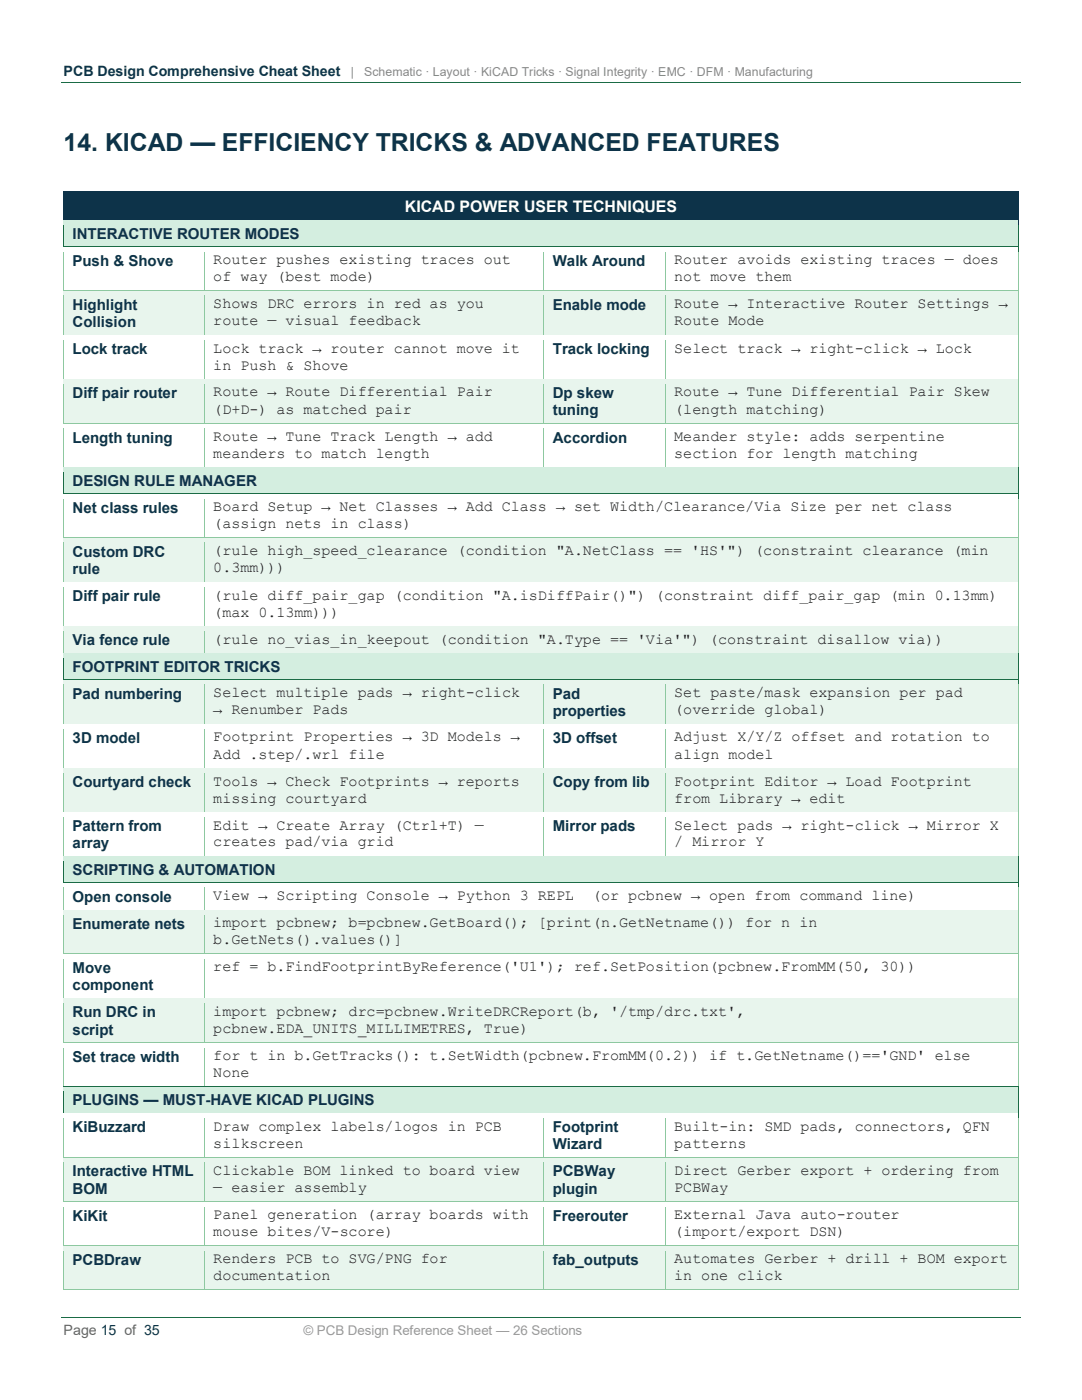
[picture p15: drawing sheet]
<svg xmlns="http://www.w3.org/2000/svg" width="216mm" height="279mm" viewBox="0 0 216 279" stroke-linecap="round" stroke-linejoin="round" font-family="sans-serif">
<defs><g id="words">
<text font-size="5" fill="#0d3349" x="12.7" y="30.2">14. KICAD — EFFICIENCY TRICKS &amp; ADVANCED FEATURES</text>
<text font-size="3.2" fill="#fff" x="80.8" y="42.2">KICAD POWER USER TECHNIQUES</text>
<g font-size="3" fill="#0d3349">
<text x="14.5" y="47.7">INTERACTIVE ROUTER MODES</text>
<text x="14.5" y="53">Push &amp; Shove</text>
<text x="110.3" y="53">Walk Around</text>
<text x="14.5" y="61.8">Highlight</text>
<text x="14.5" y="65.2">Collision</text>
<text x="110.3" y="61.8">Enable mode</text>
<text x="14.5" y="70.7">Lock track</text>
<text x="110.3" y="70.7">Track locking</text>
<text x="14.5" y="79.4">Diff pair router</text>
<text x="110.3" y="79.4">Dp skew</text>
<text x="110.3" y="82.9">tuning</text>
<text x="14.5" y="88.3">Length tuning</text>
<text x="110.3" y="88.3">Accordion</text>
<text x="14.5" y="97">DESIGN RULE MANAGER</text>
<text x="14.5" y="102.3">Net class rules</text>
<text x="14.5" y="111.1">Custom DRC</text>
<text x="14.5" y="114.6">rule</text>
<text x="14.5" y="120">Diff pair rule</text>
<text x="14.5" y="128.8">Via fence rule</text>
<text x="14.5" y="134.1">FOOTPRINT EDITOR TRICKS</text>
<text x="14.5" y="139.4">Pad numbering</text>
<text x="110.3" y="139.4">Pad</text>
<text x="110.3" y="142.9">properties</text>
<text x="14.5" y="148.3">3D model</text>
<text x="110.3" y="148.3">3D offset</text>
<text x="14.5" y="157.1">Courtyard check</text>
<text x="110.3" y="157.1">Copy from lib</text>
<text x="14.5" y="165.8">Pattern from</text>
<text x="110.3" y="165.8">Mirror pads</text>
<text x="14.5" y="169.3">array</text>
<text x="14.5" y="174.6">SCRIPTING &amp; AUTOMATION</text>
<text x="14.5" y="179.9">Open console</text>
<text x="14.5" y="185.4">Enumerate nets</text>
<text x="14.5" y="194.2">Move</text>
<text x="14.5" y="197.6">component</text>
<text x="14.5" y="203">Run DRC in</text>
<text x="14.5" y="206.5">script</text>
<text x="14.5" y="211.9">Set trace width</text>
<text x="14.5" y="220.6">PLUGINS — MUST-HAVE KICAD PLUGINS</text>
<text x="14.5" y="225.9">KiBuzzard</text>
<text x="110.3" y="225.9">Footprint</text>
<text x="110.3" y="229.4">Wizard</text>
<text x="14.5" y="234.8">Interactive HTML</text>
<text x="14.5" y="238.2">BOM</text>
<text x="110.3" y="234.8">PCBWay</text>
<text x="110.3" y="238.2">plugin</text>
<text x="14.5" y="243.7">KiKit</text>
<text x="110.3" y="243.7">Freerouter</text>
<text x="14.5" y="252.4">PCBDraw</text>
<text x="110.3" y="252.4">fab_outputs</text>
</g>
<g font-size="3" fill="#1a1a1a">
<text x="42.6" y="52.7">Router pushes existing traces out</text>
<text x="134.5" y="52.7">Router avoids existing traces — does</text>
<text x="42.6" y="56.1">of way (best mode)</text>
<text x="134.5" y="56.1">not move them</text>
<text x="42.6" y="61.5">Shows DRC errors in red as you</text>
<text x="42.6" y="64.9">route — visual feedback</text>
<text x="134.5" y="61.5">Route → Interactive Router Settings →</text>
<text x="134.5" y="64.9">Route Mode</text>
<text x="42.6" y="70.4">Lock track → router cannot move it</text>
<text x="134.5" y="70.4">Select track → right-click → Lock</text>
<text x="42.6" y="73.8">in Push &amp; Shove</text>
<text x="42.6" y="79.1">Route → Route Differential Pair</text>
<text x="42.6" y="82.6">(D+D-) as matched pair</text>
<text x="134.5" y="79.1">Route → Tune Differential Pair Skew</text>
<text x="134.5" y="82.6">(length matching)</text>
<text x="42.6" y="88">Route → Tune Track Length → add</text>
<text x="134.5" y="88">Meander style: adds serpentine</text>
<text x="42.6" y="91.4">meanders to match length</text>
<text x="134.5" y="91.4">section for length matching</text>
<text x="42.6" y="102">Board Setup → Net Classes → Add Class → set Width/Clearance/Via Size per net class</text>
<text x="42.6" y="105.4">(assign nets in class)</text>
<text x="42.6" y="110.8">(rule high_speed_clearance (condition &quot;A.NetClass == 'HS'&quot;) (constraint clearance (min</text>
<text x="42.6" y="114.2">0.3mm)))</text>
<text x="42.6" y="119.7">(rule diff_pair_gap (condition &quot;A.isDiffPair()&quot;) (constraint diff_pair_gap (min 0.13mm)</text>
<text x="42.6" y="123.1">(max 0.13mm)))</text>
<text x="42.6" y="128.5">(rule no_vias_in_keepout (condition &quot;A.Type == 'Via'&quot;) (constraint disallow via))</text>
<text x="42.6" y="139.1">Select multiple pads → right-click</text>
<text x="42.6" y="142.5">→ Renumber Pads</text>
<text x="134.5" y="139.1">Set paste/mask expansion per pad</text>
<text x="134.5" y="142.5">(override global)</text>
<text x="42.6" y="148">Footprint Properties → 3D Models →</text>
<text x="134.5" y="148">Adjust X/Y/Z offset and rotation to</text>
<text x="42.6" y="151.4">Add .step/.wrl file</text>
<text x="134.5" y="151.4">align model</text>
<text x="42.6" y="156.8">Tools → Check Footprints → reports</text>
<text x="42.6" y="160.2">missing courtyard</text>
<text x="134.5" y="156.8">Footprint Editor → Load Footprint</text>
<text x="134.5" y="160.2">from Library → edit</text>
<text x="42.6" y="165.5">Edit → Create Array (Ctrl+T) —</text>
<text x="134.5" y="165.5">Select pads → right-click → Mirror X</text>
<text x="42.6" y="168.9">creates pad/via grid</text>
<text x="134.5" y="168.9">/ Mirror Y</text>
<text x="42.6" y="179.6">View → Scripting Console → Python 3 REPL</text>
<text x="118.1" y="179.6">(or pcbnew → open from command line)</text>
<text x="42.6" y="185.1">import pcbnew; b=pcbnew.GetBoard(); [print(n.GetNetname()) for n in</text>
<text x="42.6" y="188.5">b.GetNets().values()]</text>
<text x="42.6" y="193.9">ref = b.FindFootprintByReference('U1'); ref.SetPosition(pcbnew.FromMM(50, 30))</text>
<text x="42.6" y="202.7">import pcbnew; drc=pcbnew.WriteDRCReport(b, '/tmp/drc.txt',</text>
<text x="42.6" y="206.1">pcbnew.EDA_UNITS_MILLIMETRES, True)</text>
<text x="42.6" y="211.6">for t in b.GetTracks(): t.SetWidth(pcbnew.FromMM(0.2)) if t.GetNetname()=='GND' else</text>
<text x="42.6" y="215">None</text>
<text x="42.6" y="225.6">Draw complex labels/logos in PCB</text>
<text x="134.5" y="225.6">Built-in: SMD pads, connectors, QFN</text>
<text x="42.6" y="229">silkscreen</text>
<text x="134.5" y="229">patterns</text>
<text x="42.6" y="234.5">Clickable BOM linked to board view</text>
<text x="42.6" y="237.9">— easier assembly</text>
<text x="134.5" y="234.5">Direct Gerber export + ordering from</text>
<text x="134.5" y="237.9">PCBWay</text>
<text x="42.6" y="243.4">Panel generation (array boards with</text>
<text x="134.5" y="243.4">External Java auto-router</text>
<text x="42.6" y="246.8">mouse bites/V-score)</text>
<text x="134.5" y="246.8">(import/export DSN)</text>
<text x="42.6" y="252.1">Renders PCB to SVG/PNG for</text>
<text x="42.6" y="255.5">documentation</text>
<text x="134.5" y="252.1">Automates Gerber + drill + BOM export</text>
<text x="134.5" y="255.5">in one click</text>
</g>
<text font-size="2.8" fill="#0d3349" x="12.7" y="15.2">PCB Design Comprehensive Cheat Sheet</text>
<text font-size="2.8" fill="#666" x="12.7" y="266.4">Page 15 of 35</text>
<text font-size="2.7" fill="#999" x="60.6" y="266.4">© PCB Design Reference Sheet — 26 Sections</text>
<g font-size="2.5" fill="#888">
<text x="70" y="15.2">|</text>
<text x="72.7" y="15.2">Schematic · Layout · KiCAD Tricks · Signal Integrity · EMC · DFM · Manufacturing</text>
</g>
</g></defs>
<path d="M12.2 16.5h191.5M12.2 262.9h191.5" fill="none" stroke="#1a6b45" stroke-width=".2"/>
<g fill="#0d3349">
<path d="M12.7 38.2h190.5v5.8h-190.5z" fill-rule="evenodd"/>
<path d="M14.5 39.3h187v3.6h-187z" fill-rule="evenodd"/>
<path d="M12.7 38.2v1.1z" fill-rule="evenodd"/>
</g>
<path d="M12.7 38.2h190.5" fill="none" stroke="#0d3349" stroke-width=".2"/>
<g fill="#0d3349">
<path d="M12.7 38.2h190.5v1.1h-190.5z" fill-rule="evenodd"/>
<path d="M203.2 38.2v1.1z" fill-rule="evenodd"/>
<path d="M12.7 42.9h190.5v1.1h-190.5z" fill-rule="evenodd"/>
</g>
<path d="M12.7 39.3v4.7M203.2 39.3v4.7" fill="none" stroke="#0d3349" stroke-width=".2"/>
<g fill="#d4eee0">
<path d="M12.7 44h190.5v5.2h-190.5z" fill-rule="evenodd"/>
<path d="M14.5 44.9h187v3.5h-187z" fill-rule="evenodd"/>
</g>
<path d="M12.7 44v.9z" fill-rule="evenodd" fill="#0d3349"/>
<path d="M12.7 44h190.5" fill="none" stroke="#0d3349" stroke-width=".2"/>
<path d="M12.7 44h190.5v.9h-190.5z" fill-rule="evenodd" fill="#d4eee0"/>
<path d="M203.2 44v.9z" fill-rule="evenodd" fill="#0d3349"/>
<path d="M12.7 48.4h190.5v.8h-190.5z" fill-rule="evenodd" fill="#d4eee0"/>
<path d="M12.7 44.9v4.3M203.2 44.9v4.3" fill="none" stroke="#1a6b45" stroke-width=".2"/>
<g fill="#fff">
<path d="M12.7 49.2h28.1v8.8h-28.1z" fill-rule="evenodd"/>
<path d="M14.5 50.2h24.5v3.5h-24.5z" fill-rule="evenodd"/>
<path d="M40.8 49.2h67.7v8.8h-67.7z" fill-rule="evenodd"/>
<path d="M42.6 50.2h64.2v3.4h-64.2z" fill-rule="evenodd"/>
<path d="M42.6 53.6h64.2v3.4h-64.2z" fill-rule="evenodd"/>
<path d="M108.6 49.2h24.1v8.8h-24.1z" fill-rule="evenodd"/>
<path d="M110.3 50.2h20.7v3.5h-20.7z" fill-rule="evenodd"/>
<path d="M132.7 49.2h70.5v8.8h-70.5z" fill-rule="evenodd"/>
<path d="M134.5 50.2h67v3.4h-67z" fill-rule="evenodd"/>
<path d="M134.5 53.6h67v3.4h-67z" fill-rule="evenodd"/>
</g>
<path d="M12.7 49.2v1.1z" fill-rule="evenodd" fill="#1a6b45"/>
<path d="M12.7 49.3h28" fill="none" stroke="#1a6b45" stroke-width=".2"/>
<path d="M12.7 49.3h28v1h-28z" fill-rule="evenodd" fill="#fff"/>
<path d="M40.7 49.3l.1 1z" fill-rule="evenodd" fill="#8dc8a0"/>
<path d="M40.8 49.3h67.7" fill="none" stroke="#1a6b45" stroke-width=".2"/>
<path d="M40.8 49.3h67.7v1h-67.7z" fill-rule="evenodd" fill="#fff"/>
<path d="M108.5 49.3v1z" fill-rule="evenodd" fill="#8dc8a0"/>
<path d="M108.5 49.3h24.2" fill="none" stroke="#1a6b45" stroke-width=".2"/>
<path d="M108.5 49.3h24.2v1h-24.2z" fill-rule="evenodd" fill="#fff"/>
<path d="M132.7 49.3v1z" fill-rule="evenodd" fill="#8dc8a0"/>
<path d="M132.7 49.3h70.5" fill="none" stroke="#1a6b45" stroke-width=".2"/>
<path d="M132.7 49.3h70.5v1h-70.5z" fill-rule="evenodd" fill="#fff"/>
<path d="M203.2 49.2v1.1z" fill-rule="evenodd" fill="#1a6b45"/>
<path d="M12.7 57h28.1v1h-28.1z" fill-rule="evenodd" fill="#fff"/>
<path d="M12.7 50.3v7.7" fill="none" stroke="#8dc8a0" stroke-width=".2"/>
<path d="M40.8 57h67.7v1h-67.7z" fill-rule="evenodd" fill="#fff"/>
<path d="M40.8 50.3v7.7" fill="none" stroke="#8dc8a0" stroke-width=".2"/>
<path d="M108.5 57h24.2v1h-24.2z" fill-rule="evenodd" fill="#fff"/>
<path d="M108.5 50.3v7.7" fill="none" stroke="#8dc8a0" stroke-width=".2"/>
<path d="M132.7 57h70.5v1h-70.5z" fill-rule="evenodd" fill="#fff"/>
<path d="M132.7 50.3v7.7M203.2 50.3v7.7" fill="none" stroke="#8dc8a0" stroke-width=".2"/>
<g fill="#e8f5ed">
<path d="M12.7 58h28.1v8.9h-28.1z" fill-rule="evenodd"/>
<path d="M14.5 59h24.5v3.4h-24.5z" fill-rule="evenodd"/>
<path d="M14.5 62.4h24.5v3.5h-24.5z" fill-rule="evenodd"/>
<path d="M40.8 58h67.7v8.9h-67.7z" fill-rule="evenodd"/>
<path d="M42.6 59h64.2v3.4h-64.2z" fill-rule="evenodd"/>
<path d="M42.6 62.4h64.2v3.4h-64.2z" fill-rule="evenodd"/>
<path d="M108.6 58h24.1v8.9h-24.1z" fill-rule="evenodd"/>
<path d="M110.3 59h20.7v3.4h-20.7z" fill-rule="evenodd"/>
<path d="M132.7 58h70.5v8.9h-70.5z" fill-rule="evenodd"/>
<path d="M134.5 59h67v3.4h-67z" fill-rule="evenodd"/>
<path d="M134.5 62.4h67v3.4h-67z" fill-rule="evenodd"/>
</g>
<path d="M12.7 58v1z" fill-rule="evenodd" fill="#8dc8a0"/>
<path d="M12.7 58h28" fill="none" stroke="#8dc8a0" stroke-width=".2"/>
<path d="M12.7 58h28v1h-28z" fill-rule="evenodd" fill="#e8f5ed"/>
<path d="M40.7 58l.1 1z" fill-rule="evenodd" fill="#8dc8a0"/>
<path d="M40.8 58h67.7" fill="none" stroke="#8dc8a0" stroke-width=".2"/>
<path d="M40.8 58h67.7v1h-67.7z" fill-rule="evenodd" fill="#e8f5ed"/>
<path d="M108.5 58v1z" fill-rule="evenodd" fill="#8dc8a0"/>
<path d="M108.5 58h24.2" fill="none" stroke="#8dc8a0" stroke-width=".2"/>
<path d="M108.5 58h24.2v1h-24.2z" fill-rule="evenodd" fill="#e8f5ed"/>
<path d="M132.7 58v1z" fill-rule="evenodd" fill="#8dc8a0"/>
<path d="M132.7 58h70.5" fill="none" stroke="#8dc8a0" stroke-width=".2"/>
<path d="M132.7 58h70.5v1h-70.5z" fill-rule="evenodd" fill="#e8f5ed"/>
<path d="M203.2 58v1z" fill-rule="evenodd" fill="#8dc8a0"/>
<path d="M12.7 65.9h28.1v1h-28.1z" fill-rule="evenodd" fill="#e8f5ed"/>
<path d="M12.7 59v7.9" fill="none" stroke="#8dc8a0" stroke-width=".2"/>
<path d="M40.8 65.9h67.7v1h-67.7z" fill-rule="evenodd" fill="#e8f5ed"/>
<path d="M40.8 59v7.9" fill="none" stroke="#8dc8a0" stroke-width=".2"/>
<path d="M108.5 65.9h24.2v1h-24.2z" fill-rule="evenodd" fill="#e8f5ed"/>
<path d="M108.5 59v7.9" fill="none" stroke="#8dc8a0" stroke-width=".2"/>
<path d="M132.7 65.9h70.5v1h-70.5z" fill-rule="evenodd" fill="#e8f5ed"/>
<path d="M132.7 59v7.9M203.2 59v7.9" fill="none" stroke="#8dc8a0" stroke-width=".2"/>
<g fill="#fff">
<path d="M12.7 66.9h28.1v8.8h-28.1z" fill-rule="evenodd"/>
<path d="M14.5 67.9h24.5v3.4h-24.5z" fill-rule="evenodd"/>
<path d="M40.8 66.9h67.7v8.8h-67.7z" fill-rule="evenodd"/>
<path d="M42.6 67.9h64.2v3.4h-64.2z" fill-rule="evenodd"/>
<path d="M42.6 71.3h64.2v3.4h-64.2z" fill-rule="evenodd"/>
<path d="M108.6 66.9h24.1v8.8h-24.1z" fill-rule="evenodd"/>
<path d="M110.3 67.9h20.7v3.4h-20.7z" fill-rule="evenodd"/>
<path d="M132.7 66.9h70.5v8.8h-70.5z" fill-rule="evenodd"/>
<path d="M134.5 67.9h67v3.4h-67z" fill-rule="evenodd"/>
</g>
<path d="M12.7 66.9v1z" fill-rule="evenodd" fill="#8dc8a0"/>
<path d="M12.7 66.9h28" fill="none" stroke="#8dc8a0" stroke-width=".2"/>
<path d="M12.7 66.9h28v1h-28z" fill-rule="evenodd" fill="#fff"/>
<path d="M40.7 66.9l.1 1z" fill-rule="evenodd" fill="#8dc8a0"/>
<path d="M40.8 66.9h67.7" fill="none" stroke="#8dc8a0" stroke-width=".2"/>
<path d="M40.8 66.9h67.7v1h-67.7z" fill-rule="evenodd" fill="#fff"/>
<path d="M108.5 66.9v1z" fill-rule="evenodd" fill="#8dc8a0"/>
<path d="M108.5 66.9h24.2" fill="none" stroke="#8dc8a0" stroke-width=".2"/>
<path d="M108.5 66.9h24.2v1h-24.2z" fill-rule="evenodd" fill="#fff"/>
<path d="M132.7 66.9v1z" fill-rule="evenodd" fill="#8dc8a0"/>
<path d="M132.7 66.9h70.5" fill="none" stroke="#8dc8a0" stroke-width=".2"/>
<path d="M132.7 66.9h70.5v1h-70.5z" fill-rule="evenodd" fill="#fff"/>
<path d="M203.2 66.9v1z" fill-rule="evenodd" fill="#8dc8a0"/>
<path d="M12.7 74.7h28.1v1h-28.1z" fill-rule="evenodd" fill="#fff"/>
<path d="M12.7 67.9v7.8" fill="none" stroke="#8dc8a0" stroke-width=".2"/>
<path d="M40.8 74.7h67.7v1h-67.7z" fill-rule="evenodd" fill="#fff"/>
<path d="M40.8 67.9v7.8" fill="none" stroke="#8dc8a0" stroke-width=".2"/>
<path d="M108.5 74.7h24.2v1h-24.2z" fill-rule="evenodd" fill="#fff"/>
<path d="M108.5 67.9v7.8" fill="none" stroke="#8dc8a0" stroke-width=".2"/>
<path d="M132.7 74.7h70.5v1h-70.5z" fill-rule="evenodd" fill="#fff"/>
<path d="M132.7 67.9v7.8M203.2 67.9v7.8" fill="none" stroke="#8dc8a0" stroke-width=".2"/>
<g fill="#e8f5ed">
<path d="M12.7 75.7h28.1v8.8h-28.1z" fill-rule="evenodd"/>
<path d="M14.5 76.6h24.5v3.5h-24.5z" fill-rule="evenodd"/>
<path d="M40.8 75.7h67.7v8.8h-67.7z" fill-rule="evenodd"/>
<path d="M42.6 76.6h64.2v3.5h-64.2z" fill-rule="evenodd"/>
<path d="M42.6 80.1h64.2v3.3h-64.2z" fill-rule="evenodd"/>
<path d="M108.6 75.7h24.1v8.8h-24.1z" fill-rule="evenodd"/>
<path d="M110.3 76.6h20.7v3.5h-20.7z" fill-rule="evenodd"/>
<path d="M110.3 80.1h20.7v3.4h-20.7z" fill-rule="evenodd"/>
<path d="M132.7 75.7h70.5v8.8h-70.5z" fill-rule="evenodd"/>
<path d="M134.5 76.6h67v3.5h-67z" fill-rule="evenodd"/>
<path d="M134.5 80.1h67v3.3h-67z" fill-rule="evenodd"/>
</g>
<path d="M12.7 75.7v1z" fill-rule="evenodd" fill="#8dc8a0"/>
<path d="M12.7 75.7h28" fill="none" stroke="#8dc8a0" stroke-width=".2"/>
<path d="M12.7 75.7h28v1h-28z" fill-rule="evenodd" fill="#e8f5ed"/>
<path d="M40.7 75.7l.1 1z" fill-rule="evenodd" fill="#8dc8a0"/>
<path d="M40.8 75.7h67.7" fill="none" stroke="#8dc8a0" stroke-width=".2"/>
<path d="M40.8 75.7h67.7v1h-67.7z" fill-rule="evenodd" fill="#e8f5ed"/>
<path d="M108.5 75.7v1z" fill-rule="evenodd" fill="#8dc8a0"/>
<path d="M108.5 75.7h24.2" fill="none" stroke="#8dc8a0" stroke-width=".2"/>
<path d="M108.5 75.7h24.2v1h-24.2z" fill-rule="evenodd" fill="#e8f5ed"/>
<path d="M132.7 75.7v1z" fill-rule="evenodd" fill="#8dc8a0"/>
<path d="M132.7 75.7h70.5" fill="none" stroke="#8dc8a0" stroke-width=".2"/>
<path d="M132.7 75.7h70.5v1h-70.5z" fill-rule="evenodd" fill="#e8f5ed"/>
<path d="M203.2 75.7v1z" fill-rule="evenodd" fill="#8dc8a0"/>
<path d="M12.7 83.5h28.1v1h-28.1z" fill-rule="evenodd" fill="#e8f5ed"/>
<path d="M12.7 76.7v7.8" fill="none" stroke="#8dc8a0" stroke-width=".2"/>
<path d="M40.8 83.5h67.7v1h-67.7z" fill-rule="evenodd" fill="#e8f5ed"/>
<path d="M40.8 76.7v7.8" fill="none" stroke="#8dc8a0" stroke-width=".2"/>
<path d="M108.5 83.5h24.2v1h-24.2z" fill-rule="evenodd" fill="#e8f5ed"/>
<path d="M108.5 76.7v7.8" fill="none" stroke="#8dc8a0" stroke-width=".2"/>
<path d="M132.7 83.5h70.5v1h-70.5z" fill-rule="evenodd" fill="#e8f5ed"/>
<path d="M132.7 76.7v7.8M203.2 76.7v7.8" fill="none" stroke="#8dc8a0" stroke-width=".2"/>
<g fill="#fff">
<path d="M12.7 84.5h28.1v8.8h-28.1z" fill-rule="evenodd"/>
<path d="M14.5 85.5h24.5v3.4h-24.5z" fill-rule="evenodd"/>
<path d="M40.8 84.5h67.7v8.8h-67.7z" fill-rule="evenodd"/>
<path d="M42.6 85.5h64.2v3.4h-64.2z" fill-rule="evenodd"/>
<path d="M42.6 88.9h64.2v3.4h-64.2z" fill-rule="evenodd"/>
<path d="M108.6 84.5h24.1v8.8h-24.1z" fill-rule="evenodd"/>
<path d="M110.3 85.5h20.7v3.4h-20.7z" fill-rule="evenodd"/>
<path d="M132.7 84.5h70.5v8.8h-70.5z" fill-rule="evenodd"/>
<path d="M134.5 85.5h67v3.4h-67z" fill-rule="evenodd"/>
<path d="M134.5 88.9h67v3.4h-67z" fill-rule="evenodd"/>
</g>
<path d="M12.7 84.5v1z" fill-rule="evenodd" fill="#8dc8a0"/>
<path d="M12.7 84.5h28" fill="none" stroke="#8dc8a0" stroke-width=".2"/>
<path d="M12.7 84.5h28v1h-28z" fill-rule="evenodd" fill="#fff"/>
<path d="M40.7 84.5l.1 1z" fill-rule="evenodd" fill="#8dc8a0"/>
<path d="M40.8 84.5h67.7" fill="none" stroke="#8dc8a0" stroke-width=".2"/>
<path d="M40.8 84.5h67.7v1h-67.7z" fill-rule="evenodd" fill="#fff"/>
<path d="M108.5 84.5v1z" fill-rule="evenodd" fill="#8dc8a0"/>
<path d="M108.5 84.5h24.2" fill="none" stroke="#8dc8a0" stroke-width=".2"/>
<path d="M108.5 84.5h24.2v1h-24.2z" fill-rule="evenodd" fill="#fff"/>
<path d="M132.7 84.5v1z" fill-rule="evenodd" fill="#8dc8a0"/>
<path d="M132.7 84.5h70.5" fill="none" stroke="#8dc8a0" stroke-width=".2"/>
<path d="M132.7 84.5h70.5v1h-70.5z" fill-rule="evenodd" fill="#fff"/>
<path d="M203.2 84.5v1z" fill-rule="evenodd" fill="#8dc8a0"/>
<path d="M12.7 92.3h28.1v1h-28.1z" fill-rule="evenodd" fill="#fff"/>
<path d="M12.7 85.5v7.8" fill="none" stroke="#8dc8a0" stroke-width=".2"/>
<path d="M40.8 92.3h67.7v1h-67.7z" fill-rule="evenodd" fill="#fff"/>
<path d="M40.8 85.5v7.8" fill="none" stroke="#8dc8a0" stroke-width=".2"/>
<path d="M108.5 92.3h24.2v1h-24.2z" fill-rule="evenodd" fill="#fff"/>
<path d="M108.5 85.5v7.8" fill="none" stroke="#8dc8a0" stroke-width=".2"/>
<path d="M132.7 92.3h70.5v1h-70.5z" fill-rule="evenodd" fill="#fff"/>
<path d="M132.7 85.5v7.8M203.2 85.5v7.8" fill="none" stroke="#8dc8a0" stroke-width=".2"/>
<g fill="#d4eee0">
<path d="M12.7 93.3h190.5v5.2h-190.5z" fill-rule="evenodd"/>
<path d="M14.5 94.2h187v3.4h-187z" fill-rule="evenodd"/>
</g>
<path d="M12.7 93.3v.9z" fill-rule="evenodd" fill="#1a6b45"/>
<path d="M12.7 93.3h28" fill="none" stroke="#1a6b45" stroke-width=".2"/>
<g fill="#d4eee0">
<path d="M12.7 93.3h28v.9h-28z" fill-rule="evenodd"/>
<path d="M40.7 93.3l.1 .9z" fill-rule="evenodd"/>
</g>
<path d="M40.8 93.3h67.7" fill="none" stroke="#1a6b45" stroke-width=".2"/>
<g fill="#d4eee0">
<path d="M40.8 93.3h67.7v.9h-67.7z" fill-rule="evenodd"/>
<path d="M108.5 93.3v.9z" fill-rule="evenodd"/>
</g>
<path d="M108.5 93.3h24.2" fill="none" stroke="#1a6b45" stroke-width=".2"/>
<g fill="#d4eee0">
<path d="M108.5 93.3h24.2v.9h-24.2z" fill-rule="evenodd"/>
<path d="M132.7 93.3v.9z" fill-rule="evenodd"/>
</g>
<path d="M132.7 93.3h70.5" fill="none" stroke="#1a6b45" stroke-width=".2"/>
<path d="M132.7 93.3h70.5v.9h-70.5z" fill-rule="evenodd" fill="#d4eee0"/>
<path d="M203.2 93.3v.9z" fill-rule="evenodd" fill="#1a6b45"/>
<path d="M12.7 97.6h190.5v.9h-190.5z" fill-rule="evenodd" fill="#d4eee0"/>
<path d="M12.7 94.2v4.3M203.2 94.2v4.3" fill="none" stroke="#1a6b45" stroke-width=".2"/>
<g fill="#fff">
<path d="M12.7 98.6h28.1v8.7h-28.1z" fill-rule="evenodd"/>
<path d="M14.5 99.5h24.5v3.5h-24.5z" fill-rule="evenodd"/>
<path d="M40.8 98.6h162.4v8.7h-162.4z" fill-rule="evenodd"/>
<path d="M42.6 99.5h158.9v3.4h-158.9z" fill-rule="evenodd"/>
<path d="M42.6 102.9h158.9v3.4h-158.9z" fill-rule="evenodd"/>
</g>
<path d="M12.7 98.5v1z" fill-rule="evenodd" fill="#1a6b45"/>
<path d="M12.7 98.5h28" fill="none" stroke="#1a6b45" stroke-width=".2"/>
<path d="M12.7 98.6h28v.9h-28z" fill-rule="evenodd" fill="#fff"/>
<path d="M40.7 98.6l.1 .9z" fill-rule="evenodd" fill="#8dc8a0"/>
<path d="M40.8 98.5h162.4" fill="none" stroke="#1a6b45" stroke-width=".2"/>
<path d="M40.8 98.6h162.4v.9h-162.4z" fill-rule="evenodd" fill="#fff"/>
<path d="M203.2 98.5v1z" fill-rule="evenodd" fill="#1a6b45"/>
<path d="M12.7 106.3h28.1v1h-28.1z" fill-rule="evenodd" fill="#fff"/>
<path d="M12.7 99.5v7.8" fill="none" stroke="#8dc8a0" stroke-width=".2"/>
<path d="M40.8 106.3h162.4v1h-162.4z" fill-rule="evenodd" fill="#fff"/>
<path d="M40.8 99.5v7.8M203.2 99.5v7.8" fill="none" stroke="#8dc8a0" stroke-width=".2"/>
<g fill="#e8f5ed">
<path d="M12.7 107.3h28.1v8.9h-28.1z" fill-rule="evenodd"/>
<path d="M14.5 108.3h24.5v3.5h-24.5z" fill-rule="evenodd"/>
<path d="M14.5 111.8h24.5v3.4h-24.5z" fill-rule="evenodd"/>
<path d="M40.8 107.3h162.4v8.9h-162.4z" fill-rule="evenodd"/>
<path d="M42.6 108.3h158.9v3.4h-158.9z" fill-rule="evenodd"/>
<path d="M42.6 111.7h158.9v3.4h-158.9z" fill-rule="evenodd"/>
</g>
<path d="M12.7 107.3v1z" fill-rule="evenodd" fill="#8dc8a0"/>
<path d="M12.7 107.3h28" fill="none" stroke="#8dc8a0" stroke-width=".2"/>
<path d="M12.7 107.3h28v1h-28z" fill-rule="evenodd" fill="#e8f5ed"/>
<path d="M40.7 107.3l.1 1z" fill-rule="evenodd" fill="#8dc8a0"/>
<path d="M40.8 107.3h162.4" fill="none" stroke="#8dc8a0" stroke-width=".2"/>
<path d="M40.8 107.3h162.4v1h-162.4z" fill-rule="evenodd" fill="#e8f5ed"/>
<path d="M203.2 107.3v1z" fill-rule="evenodd" fill="#8dc8a0"/>
<path d="M12.7 115.2h28.1v1h-28.1z" fill-rule="evenodd" fill="#e8f5ed"/>
<path d="M12.7 108.3v7.9" fill="none" stroke="#8dc8a0" stroke-width=".2"/>
<path d="M40.8 115.2h162.4v1h-162.4z" fill-rule="evenodd" fill="#e8f5ed"/>
<path d="M40.8 108.3v7.9M203.2 108.3v7.9" fill="none" stroke="#8dc8a0" stroke-width=".2"/>
<g fill="#fff">
<path d="M12.7 116.2h28.1v8.7h-28.1z" fill-rule="evenodd"/>
<path d="M14.5 117.2h24.5v3.4h-24.5z" fill-rule="evenodd"/>
<path d="M40.8 116.2h162.4v8.7h-162.4z" fill-rule="evenodd"/>
<path d="M42.6 117.2h158.9v3.4h-158.9z" fill-rule="evenodd"/>
<path d="M42.6 120.6h158.9v3.4h-158.9z" fill-rule="evenodd"/>
</g>
<path d="M12.7 116.2v1z" fill-rule="evenodd" fill="#8dc8a0"/>
<path d="M12.7 116.2h28" fill="none" stroke="#8dc8a0" stroke-width=".2"/>
<path d="M12.7 116.2h28v1h-28z" fill-rule="evenodd" fill="#fff"/>
<path d="M40.7 116.2l.1 1z" fill-rule="evenodd" fill="#8dc8a0"/>
<path d="M40.8 116.2h162.4" fill="none" stroke="#8dc8a0" stroke-width=".2"/>
<path d="M40.8 116.2h162.4v1h-162.4z" fill-rule="evenodd" fill="#fff"/>
<path d="M203.2 116.2v1z" fill-rule="evenodd" fill="#8dc8a0"/>
<path d="M12.7 124h28.1v.9h-28.1z" fill-rule="evenodd" fill="#fff"/>
<path d="M12.7 117.2v7.7" fill="none" stroke="#8dc8a0" stroke-width=".2"/>
<path d="M40.8 124h162.4v.9h-162.4z" fill-rule="evenodd" fill="#fff"/>
<path d="M40.8 117.2v7.7M203.2 117.2v7.7" fill="none" stroke="#8dc8a0" stroke-width=".2"/>
<g fill="#e8f5ed">
<path d="M12.7 125h28.1v5.4h-28.1z" fill-rule="evenodd"/>
<path d="M14.5 126h24.5v3.4h-24.5z" fill-rule="evenodd"/>
<path d="M40.8 125h162.4v5.4h-162.4z" fill-rule="evenodd"/>
<path d="M42.6 126h158.9v3.3h-158.9z" fill-rule="evenodd"/>
</g>
<path d="M12.7 124.9v1.1z" fill-rule="evenodd" fill="#8dc8a0"/>
<path d="M12.7 125h28" fill="none" stroke="#8dc8a0" stroke-width=".2"/>
<path d="M12.7 125h28v1h-28z" fill-rule="evenodd" fill="#e8f5ed"/>
<path d="M40.7 124.9l.1 1.1z" fill-rule="evenodd" fill="#8dc8a0"/>
<path d="M40.8 125h162.4" fill="none" stroke="#8dc8a0" stroke-width=".2"/>
<path d="M40.8 125h162.4v1h-162.4z" fill-rule="evenodd" fill="#e8f5ed"/>
<path d="M203.2 124.9v1.1z" fill-rule="evenodd" fill="#8dc8a0"/>
<path d="M12.7 129.4h28.1v1h-28.1z" fill-rule="evenodd" fill="#e8f5ed"/>
<path d="M12.7 126v4.4" fill="none" stroke="#8dc8a0" stroke-width=".2"/>
<path d="M40.8 129.4h162.4v1h-162.4z" fill-rule="evenodd" fill="#e8f5ed"/>
<path d="M40.8 126v4.4M203.2 126v4.4" fill="none" stroke="#8dc8a0" stroke-width=".2"/>
<g fill="#d4eee0">
<path d="M12.7 130.4h190.5v5.2h-190.5z" fill-rule="evenodd"/>
<path d="M14.5 131.3h187v3.4h-187z" fill-rule="evenodd"/>
</g>
<path d="M12.7 130.4v.9z" fill-rule="evenodd" fill="#1a6b45"/>
<path d="M12.7 130.4h28" fill="none" stroke="#1a6b45" stroke-width=".2"/>
<g fill="#d4eee0">
<path d="M12.7 130.4h28v.9h-28z" fill-rule="evenodd"/>
<path d="M40.7 130.4l.1 .9z" fill-rule="evenodd"/>
</g>
<path d="M40.8 130.4h162.4" fill="none" stroke="#1a6b45" stroke-width=".2"/>
<path d="M40.8 130.4h162.4v.9h-162.4z" fill-rule="evenodd" fill="#d4eee0"/>
<path d="M203.2 130.4v.9z" fill-rule="evenodd" fill="#1a6b45"/>
<path d="M12.7 134.7h190.5v.9h-190.5z" fill-rule="evenodd" fill="#d4eee0"/>
<path d="M12.7 131.3v4.3M203.2 131.3v4.3" fill="none" stroke="#1a6b45" stroke-width=".2"/>
<g fill="#e8f5ed">
<path d="M12.7 135.7h28.1v8.8h-28.1z" fill-rule="evenodd"/>
<path d="M14.5 136.6h24.5v3.5h-24.5z" fill-rule="evenodd"/>
<path d="M40.8 135.7h67.7v8.8h-67.7z" fill-rule="evenodd"/>
<path d="M42.6 136.6h64.2v3.4h-64.2z" fill-rule="evenodd"/>
<path d="M42.6 140h64.2v3.4h-64.2z" fill-rule="evenodd"/>
<path d="M108.6 135.7h24.1v8.8h-24.1z" fill-rule="evenodd"/>
<path d="M110.3 136.6h20.7v3.5h-20.7z" fill-rule="evenodd"/>
<path d="M110.3 140.1h20.7v3.4h-20.7z" fill-rule="evenodd"/>
<path d="M132.7 135.7h70.5v8.8h-70.5z" fill-rule="evenodd"/>
<path d="M134.5 136.6h67v3.4h-67z" fill-rule="evenodd"/>
<path d="M134.5 140h67v3.4h-67z" fill-rule="evenodd"/>
</g>
<path d="M12.7 135.6v1z" fill-rule="evenodd" fill="#1a6b45"/>
<path d="M12.7 135.6h28" fill="none" stroke="#1a6b45" stroke-width=".2"/>
<path d="M12.7 135.7h28v.9h-28z" fill-rule="evenodd" fill="#e8f5ed"/>
<path d="M40.7 135.7l.1 .9z" fill-rule="evenodd" fill="#8dc8a0"/>
<path d="M40.8 135.6h67.7" fill="none" stroke="#1a6b45" stroke-width=".2"/>
<path d="M40.8 135.7h67.7v.9h-67.7z" fill-rule="evenodd" fill="#e8f5ed"/>
<path d="M108.5 135.7v.9z" fill-rule="evenodd" fill="#8dc8a0"/>
<path d="M108.5 135.6h24.2" fill="none" stroke="#1a6b45" stroke-width=".2"/>
<path d="M108.5 135.7h24.2v.9h-24.2z" fill-rule="evenodd" fill="#e8f5ed"/>
<path d="M132.7 135.7v.9z" fill-rule="evenodd" fill="#8dc8a0"/>
<path d="M132.7 135.6h70.5" fill="none" stroke="#1a6b45" stroke-width=".2"/>
<path d="M132.7 135.7h70.5v.9h-70.5z" fill-rule="evenodd" fill="#e8f5ed"/>
<path d="M203.2 135.6v1z" fill-rule="evenodd" fill="#1a6b45"/>
<path d="M12.7 143.5h28.1v1h-28.1z" fill-rule="evenodd" fill="#e8f5ed"/>
<path d="M12.7 136.6v7.9" fill="none" stroke="#8dc8a0" stroke-width=".2"/>
<path d="M40.8 143.5h67.7v1h-67.7z" fill-rule="evenodd" fill="#e8f5ed"/>
<path d="M40.8 136.6v7.9" fill="none" stroke="#8dc8a0" stroke-width=".2"/>
<path d="M108.5 143.5h24.2v1h-24.2z" fill-rule="evenodd" fill="#e8f5ed"/>
<path d="M108.5 136.6v7.9" fill="none" stroke="#8dc8a0" stroke-width=".2"/>
<path d="M132.7 143.5h70.5v1h-70.5z" fill-rule="evenodd" fill="#e8f5ed"/>
<path d="M132.7 136.6v7.9M203.2 136.6v7.9" fill="none" stroke="#8dc8a0" stroke-width=".2"/>
<g fill="#fff">
<path d="M12.7 144.5h28.1v8.8h-28.1z" fill-rule="evenodd"/>
<path d="M14.5 145.5h24.5v3.4h-24.5z" fill-rule="evenodd"/>
<path d="M40.8 144.5h67.7v8.8h-67.7z" fill-rule="evenodd"/>
<path d="M42.6 145.5h64.2v3.4h-64.2z" fill-rule="evenodd"/>
<path d="M42.6 148.9h64.2v3.4h-64.2z" fill-rule="evenodd"/>
<path d="M108.6 144.5h24.1v8.8h-24.1z" fill-rule="evenodd"/>
<path d="M110.3 145.5h20.7v3.4h-20.7z" fill-rule="evenodd"/>
<path d="M132.7 144.5h70.5v8.8h-70.5z" fill-rule="evenodd"/>
<path d="M134.5 145.5h67v3.4h-67z" fill-rule="evenodd"/>
<path d="M134.5 148.9h67v3.4h-67z" fill-rule="evenodd"/>
</g>
<path d="M12.7 144.5v1z" fill-rule="evenodd" fill="#8dc8a0"/>
<path d="M12.7 144.5h28" fill="none" stroke="#8dc8a0" stroke-width=".2"/>
<path d="M12.7 144.5h28v1h-28z" fill-rule="evenodd" fill="#fff"/>
<path d="M40.7 144.5l.1 1z" fill-rule="evenodd" fill="#8dc8a0"/>
<path d="M40.8 144.5h67.7" fill="none" stroke="#8dc8a0" stroke-width=".2"/>
<path d="M40.8 144.5h67.7v1h-67.7z" fill-rule="evenodd" fill="#fff"/>
<path d="M108.5 144.5v1z" fill-rule="evenodd" fill="#8dc8a0"/>
<path d="M108.5 144.5h24.2" fill="none" stroke="#8dc8a0" stroke-width=".2"/>
<path d="M108.5 144.5h24.2v1h-24.2z" fill-rule="evenodd" fill="#fff"/>
<path d="M132.7 144.5v1z" fill-rule="evenodd" fill="#8dc8a0"/>
<path d="M132.7 144.5h70.5" fill="none" stroke="#8dc8a0" stroke-width=".2"/>
<path d="M132.7 144.5h70.5v1h-70.5z" fill-rule="evenodd" fill="#fff"/>
<path d="M203.2 144.5v1z" fill-rule="evenodd" fill="#8dc8a0"/>
<path d="M12.7 152.3h28.1v1h-28.1z" fill-rule="evenodd" fill="#fff"/>
<path d="M12.7 145.5v7.8" fill="none" stroke="#8dc8a0" stroke-width=".2"/>
<path d="M40.8 152.3h67.7v1h-67.7z" fill-rule="evenodd" fill="#fff"/>
<path d="M40.8 145.5v7.8" fill="none" stroke="#8dc8a0" stroke-width=".2"/>
<path d="M108.5 152.3h24.2v1h-24.2z" fill-rule="evenodd" fill="#fff"/>
<path d="M108.5 145.5v7.8" fill="none" stroke="#8dc8a0" stroke-width=".2"/>
<path d="M132.7 152.3h70.5v1h-70.5z" fill-rule="evenodd" fill="#fff"/>
<path d="M132.7 145.5v7.8M203.2 145.5v7.8" fill="none" stroke="#8dc8a0" stroke-width=".2"/>
<g fill="#e8f5ed">
<path d="M12.7 153.3h28.1v8.7h-28.1z" fill-rule="evenodd"/>
<path d="M14.5 154.3h24.5v3.4h-24.5z" fill-rule="evenodd"/>
<path d="M40.8 153.3h67.7v8.7h-67.7z" fill-rule="evenodd"/>
<path d="M42.6 154.3h64.2v3.4h-64.2z" fill-rule="evenodd"/>
<path d="M42.6 157.7h64.2v3.4h-64.2z" fill-rule="evenodd"/>
<path d="M108.6 153.3h24.1v8.7h-24.1z" fill-rule="evenodd"/>
<path d="M110.3 154.3h20.7v3.4h-20.7z" fill-rule="evenodd"/>
<path d="M132.7 153.3h70.5v8.7h-70.5z" fill-rule="evenodd"/>
<path d="M134.5 154.3h67v3.4h-67z" fill-rule="evenodd"/>
<path d="M134.5 157.7h67v3.4h-67z" fill-rule="evenodd"/>
</g>
<path d="M12.7 153.3v1z" fill-rule="evenodd" fill="#8dc8a0"/>
<path d="M12.7 153.3h28" fill="none" stroke="#8dc8a0" stroke-width=".2"/>
<path d="M12.7 153.3h28v1h-28z" fill-rule="evenodd" fill="#e8f5ed"/>
<path d="M40.7 153.3l.1 1z" fill-rule="evenodd" fill="#8dc8a0"/>
<path d="M40.8 153.3h67.7" fill="none" stroke="#8dc8a0" stroke-width=".2"/>
<path d="M40.8 153.3h67.7v1h-67.7z" fill-rule="evenodd" fill="#e8f5ed"/>
<path d="M108.5 153.3v1z" fill-rule="evenodd" fill="#8dc8a0"/>
<path d="M108.5 153.3h24.2" fill="none" stroke="#8dc8a0" stroke-width=".2"/>
<path d="M108.5 153.3h24.2v1h-24.2z" fill-rule="evenodd" fill="#e8f5ed"/>
<path d="M132.7 153.3v1z" fill-rule="evenodd" fill="#8dc8a0"/>
<path d="M132.7 153.3h70.5" fill="none" stroke="#8dc8a0" stroke-width=".2"/>
<path d="M132.7 153.3h70.5v1h-70.5z" fill-rule="evenodd" fill="#e8f5ed"/>
<path d="M203.2 153.3v1z" fill-rule="evenodd" fill="#8dc8a0"/>
<path d="M12.7 161.1h28.1v.9h-28.1z" fill-rule="evenodd" fill="#e8f5ed"/>
<path d="M12.7 154.3v7.7" fill="none" stroke="#8dc8a0" stroke-width=".2"/>
<path d="M40.8 161.1h67.7v.9h-67.7z" fill-rule="evenodd" fill="#e8f5ed"/>
<path d="M40.8 154.3v7.7" fill="none" stroke="#8dc8a0" stroke-width=".2"/>
<path d="M108.5 161.1h24.2v.9h-24.2z" fill-rule="evenodd" fill="#e8f5ed"/>
<path d="M108.5 154.3v7.7" fill="none" stroke="#8dc8a0" stroke-width=".2"/>
<path d="M132.7 161.1h70.5v.9h-70.5z" fill-rule="evenodd" fill="#e8f5ed"/>
<path d="M132.7 154.3v7.7M203.2 154.3v7.7" fill="none" stroke="#8dc8a0" stroke-width=".2"/>
<g fill="#fff">
<path d="M12.7 162.1h28.1v8.8h-28.1z" fill-rule="evenodd"/>
<path d="M14.5 163.1h24.5v3.4h-24.5z" fill-rule="evenodd"/>
<path d="M14.5 166.5h24.5v3.5h-24.5z" fill-rule="evenodd"/>
<path d="M40.8 162.1h67.7v8.8h-67.7z" fill-rule="evenodd"/>
<path d="M42.6 163.1h64.2v3.3h-64.2z" fill-rule="evenodd"/>
<path d="M42.6 166.4h64.2v3.4h-64.2z" fill-rule="evenodd"/>
<path d="M108.6 162.1h24.1v8.8h-24.1z" fill-rule="evenodd"/>
<path d="M110.3 163.1h20.7v3.4h-20.7z" fill-rule="evenodd"/>
<path d="M132.7 162.1h70.5v8.8h-70.5z" fill-rule="evenodd"/>
<path d="M134.5 163.1h67v3.3h-67z" fill-rule="evenodd"/>
<path d="M134.5 166.4h67v3.4h-67z" fill-rule="evenodd"/>
</g>
<path d="M12.7 162v1.1z" fill-rule="evenodd" fill="#8dc8a0"/>
<path d="M12.7 162.1h28" fill="none" stroke="#8dc8a0" stroke-width=".2"/>
<path d="M12.7 162.1h28v1h-28z" fill-rule="evenodd" fill="#fff"/>
<path d="M40.7 162l.1 1.1z" fill-rule="evenodd" fill="#8dc8a0"/>
<path d="M40.8 162.1h67.7" fill="none" stroke="#8dc8a0" stroke-width=".2"/>
<path d="M40.8 162.1h67.7v1h-67.7z" fill-rule="evenodd" fill="#fff"/>
<path d="M108.5 162v1.1z" fill-rule="evenodd" fill="#8dc8a0"/>
<path d="M108.5 162.1h24.2" fill="none" stroke="#8dc8a0" stroke-width=".2"/>
<path d="M108.5 162.1h24.2v1h-24.2z" fill-rule="evenodd" fill="#fff"/>
<path d="M132.7 162v1.1z" fill-rule="evenodd" fill="#8dc8a0"/>
<path d="M132.7 162.1h70.5" fill="none" stroke="#8dc8a0" stroke-width=".2"/>
<path d="M132.7 162.1h70.5v1h-70.5z" fill-rule="evenodd" fill="#fff"/>
<path d="M203.2 162v1.1z" fill-rule="evenodd" fill="#8dc8a0"/>
<path d="M12.7 170h28.1v.9h-28.1z" fill-rule="evenodd" fill="#fff"/>
<path d="M12.7 163.1v7.8" fill="none" stroke="#8dc8a0" stroke-width=".2"/>
<path d="M40.8 170h67.7v.9h-67.7z" fill-rule="evenodd" fill="#fff"/>
<path d="M40.8 163.1v7.8" fill="none" stroke="#8dc8a0" stroke-width=".2"/>
<path d="M108.5 170h24.2v.9h-24.2z" fill-rule="evenodd" fill="#fff"/>
<path d="M108.5 163.1v7.8" fill="none" stroke="#8dc8a0" stroke-width=".2"/>
<path d="M132.7 170h70.5v.9h-70.5z" fill-rule="evenodd" fill="#fff"/>
<path d="M132.7 163.1v7.8M203.2 163.1v7.8" fill="none" stroke="#8dc8a0" stroke-width=".2"/>
<g fill="#d4eee0">
<path d="M12.7 170.9h190.5v5.3h-190.5z" fill-rule="evenodd"/>
<path d="M14.5 171.8h187v3.5h-187z" fill-rule="evenodd"/>
</g>
<path d="M12.7 170.9v1z" fill-rule="evenodd" fill="#1a6b45"/>
<path d="M12.7 170.9h28" fill="none" stroke="#1a6b45" stroke-width=".2"/>
<g fill="#d4eee0">
<path d="M12.7 171h28v.9h-28z" fill-rule="evenodd"/>
<path d="M40.7 171l.1 .9z" fill-rule="evenodd"/>
</g>
<path d="M40.8 170.9h67.7" fill="none" stroke="#1a6b45" stroke-width=".2"/>
<g fill="#d4eee0">
<path d="M40.8 171h67.7v.9h-67.7z" fill-rule="evenodd"/>
<path d="M108.5 171v.9z" fill-rule="evenodd"/>
</g>
<path d="M108.5 170.9h24.2" fill="none" stroke="#1a6b45" stroke-width=".2"/>
<g fill="#d4eee0">
<path d="M108.5 171h24.2v.9h-24.2z" fill-rule="evenodd"/>
<path d="M132.7 171v.9z" fill-rule="evenodd"/>
</g>
<path d="M132.7 170.9h70.5" fill="none" stroke="#1a6b45" stroke-width=".2"/>
<path d="M132.7 171h70.5v.9h-70.5z" fill-rule="evenodd" fill="#d4eee0"/>
<path d="M203.2 170.9v1z" fill-rule="evenodd" fill="#1a6b45"/>
<path d="M12.7 175.3h190.5v.9h-190.5z" fill-rule="evenodd" fill="#d4eee0"/>
<path d="M12.7 171.9v4.3M203.2 171.9v4.3" fill="none" stroke="#1a6b45" stroke-width=".2"/>
<g fill="#fff">
<path d="M12.7 176.2h28.1v5.4h-28.1z" fill-rule="evenodd"/>
<path d="M14.5 177.1h24.5v3.5h-24.5z" fill-rule="evenodd"/>
<path d="M40.8 176.2h162.4v5.4h-162.4z" fill-rule="evenodd"/>
<path d="M42.6 177.1h158.9v3.5h-158.9z" fill-rule="evenodd"/>
</g>
<path d="M12.7 176.2v1z" fill-rule="evenodd" fill="#1a6b45"/>
<path d="M12.7 176.2h28" fill="none" stroke="#1a6b45" stroke-width=".2"/>
<path d="M12.7 176.2h28v1h-28z" fill-rule="evenodd" fill="#fff"/>
<path d="M40.7 176.2l.1 1z" fill-rule="evenodd" fill="#8dc8a0"/>
<path d="M40.8 176.2h162.4" fill="none" stroke="#1a6b45" stroke-width=".2"/>
<path d="M40.8 176.2h162.4v1h-162.4z" fill-rule="evenodd" fill="#fff"/>
<path d="M203.2 176.2v1z" fill-rule="evenodd" fill="#1a6b45"/>
<path d="M12.7 180.6h28.1v1h-28.1z" fill-rule="evenodd" fill="#fff"/>
<path d="M12.7 177.2v4.4" fill="none" stroke="#8dc8a0" stroke-width=".2"/>
<path d="M40.8 180.6h162.4v1h-162.4z" fill-rule="evenodd" fill="#fff"/>
<path d="M40.8 177.2v4.4M203.2 177.2v4.4" fill="none" stroke="#8dc8a0" stroke-width=".2"/>
<g fill="#e8f5ed">
<path d="M12.7 181.6h28.1v8.8h-28.1z" fill-rule="evenodd"/>
<path d="M14.5 182.6h24.5v3.4h-24.5z" fill-rule="evenodd"/>
<path d="M40.8 181.6h162.4v8.8h-162.4z" fill-rule="evenodd"/>
<path d="M42.6 182.6h158.9v3.4h-158.9z" fill-rule="evenodd"/>
<path d="M42.6 186h158.9v3.4h-158.9z" fill-rule="evenodd"/>
</g>
<path d="M12.7 181.6v1z" fill-rule="evenodd" fill="#8dc8a0"/>
<path d="M12.7 181.6h28" fill="none" stroke="#8dc8a0" stroke-width=".2"/>
<path d="M12.7 181.6h28v1h-28z" fill-rule="evenodd" fill="#e8f5ed"/>
<path d="M40.7 181.6l.1 1z" fill-rule="evenodd" fill="#8dc8a0"/>
<path d="M40.8 181.6h162.4" fill="none" stroke="#8dc8a0" stroke-width=".2"/>
<path d="M40.8 181.6h162.4v1h-162.4z" fill-rule="evenodd" fill="#e8f5ed"/>
<path d="M203.2 181.6v1z" fill-rule="evenodd" fill="#8dc8a0"/>
<path d="M12.7 189.4h28.1v1h-28.1z" fill-rule="evenodd" fill="#e8f5ed"/>
<path d="M12.7 182.6v7.8" fill="none" stroke="#8dc8a0" stroke-width=".2"/>
<path d="M40.8 189.4h162.4v1h-162.4z" fill-rule="evenodd" fill="#e8f5ed"/>
<path d="M40.8 182.6v7.8M203.2 182.6v7.8" fill="none" stroke="#8dc8a0" stroke-width=".2"/>
<g fill="#fff">
<path d="M12.7 190.4h28.1v8.8h-28.1z" fill-rule="evenodd"/>
<path d="M14.5 191.4h24.5v3.4h-24.5z" fill-rule="evenodd"/>
<path d="M14.5 194.8h24.5v3.4h-24.5z" fill-rule="evenodd"/>
<path d="M40.8 190.4h162.4v8.8h-162.4z" fill-rule="evenodd"/>
<path d="M42.6 191.4h158.9v3.4h-158.9z" fill-rule="evenodd"/>
</g>
<path d="M12.7 190.4v1z" fill-rule="evenodd" fill="#8dc8a0"/>
<path d="M12.7 190.4h28" fill="none" stroke="#8dc8a0" stroke-width=".2"/>
<path d="M12.7 190.4h28v1h-28z" fill-rule="evenodd" fill="#fff"/>
<path d="M40.7 190.4l.1 1z" fill-rule="evenodd" fill="#8dc8a0"/>
<path d="M40.8 190.4h162.4" fill="none" stroke="#8dc8a0" stroke-width=".2"/>
<path d="M40.8 190.4h162.4v1h-162.4z" fill-rule="evenodd" fill="#fff"/>
<path d="M203.2 190.4v1z" fill-rule="evenodd" fill="#8dc8a0"/>
<path d="M12.7 198.2h28.1v1h-28.1z" fill-rule="evenodd" fill="#fff"/>
<path d="M12.7 191.4v7.8" fill="none" stroke="#8dc8a0" stroke-width=".2"/>
<path d="M40.8 198.2h162.4v1h-162.4z" fill-rule="evenodd" fill="#fff"/>
<path d="M40.8 191.4v7.8M203.2 191.4v7.8" fill="none" stroke="#8dc8a0" stroke-width=".2"/>
<g fill="#e8f5ed">
<path d="M12.7 199.2h28.1v8.9h-28.1z" fill-rule="evenodd"/>
<path d="M14.5 200.2h24.5v3.5h-24.5z" fill-rule="evenodd"/>
<path d="M14.5 203.7h24.5v3.4h-24.5z" fill-rule="evenodd"/>
<path d="M40.8 199.2h162.4v8.9h-162.4z" fill-rule="evenodd"/>
<path d="M42.6 200.2h158.9v3.4h-158.9z" fill-rule="evenodd"/>
<path d="M42.6 203.6h158.9v3.4h-158.9z" fill-rule="evenodd"/>
</g>
<path d="M12.7 199.2v1z" fill-rule="evenodd" fill="#8dc8a0"/>
<path d="M12.7 199.2h28" fill="none" stroke="#8dc8a0" stroke-width=".2"/>
<path d="M12.7 199.2h28v1h-28z" fill-rule="evenodd" fill="#e8f5ed"/>
<path d="M40.7 199.2l.1 1z" fill-rule="evenodd" fill="#8dc8a0"/>
<path d="M40.8 199.2h162.4" fill="none" stroke="#8dc8a0" stroke-width=".2"/>
<path d="M40.8 199.2h162.4v1h-162.4z" fill-rule="evenodd" fill="#e8f5ed"/>
<path d="M203.2 199.2v1z" fill-rule="evenodd" fill="#8dc8a0"/>
<path d="M12.7 207.1h28.1v1h-28.1z" fill-rule="evenodd" fill="#e8f5ed"/>
<path d="M12.7 200.2v7.9" fill="none" stroke="#8dc8a0" stroke-width=".2"/>
<path d="M40.8 207.1h162.4v1h-162.4z" fill-rule="evenodd" fill="#e8f5ed"/>
<path d="M40.8 200.2v7.9M203.2 200.2v7.9" fill="none" stroke="#8dc8a0" stroke-width=".2"/>
<g fill="#fff">
<path d="M12.7 208.1h28.1v8.8h-28.1z" fill-rule="evenodd"/>
<path d="M14.5 209.1h24.5v3.4h-24.5z" fill-rule="evenodd"/>
<path d="M40.8 208.1h162.4v8.8h-162.4z" fill-rule="evenodd"/>
<path d="M42.6 209.1h158.9v3.4h-158.9z" fill-rule="evenodd"/>
<path d="M42.6 212.5h158.9v3.4h-158.9z" fill-rule="evenodd"/>
</g>
<path d="M12.7 208.1v1z" fill-rule="evenodd" fill="#8dc8a0"/>
<path d="M12.7 208.1h28" fill="none" stroke="#8dc8a0" stroke-width=".2"/>
<path d="M12.7 208.1h28v1h-28z" fill-rule="evenodd" fill="#fff"/>
<path d="M40.7 208.1l.1 1z" fill-rule="evenodd" fill="#8dc8a0"/>
<path d="M40.8 208.1h162.4" fill="none" stroke="#8dc8a0" stroke-width=".2"/>
<path d="M40.8 208.1h162.4v1h-162.4z" fill-rule="evenodd" fill="#fff"/>
<path d="M203.2 208.1v1z" fill-rule="evenodd" fill="#8dc8a0"/>
<path d="M12.7 215.9h28.1v1h-28.1z" fill-rule="evenodd" fill="#fff"/>
<path d="M12.7 209.1v7.8" fill="none" stroke="#8dc8a0" stroke-width=".2"/>
<path d="M40.8 215.9h162.4v1h-162.4z" fill-rule="evenodd" fill="#fff"/>
<path d="M40.8 209.1v7.8M203.2 209.1v7.8" fill="none" stroke="#8dc8a0" stroke-width=".2"/>
<g fill="#d4eee0">
<path d="M12.7 216.9h190.5v5.2h-190.5z" fill-rule="evenodd"/>
<path d="M14.5 217.8h187v3.4h-187z" fill-rule="evenodd"/>
</g>
<path d="M12.7 216.9v.9z" fill-rule="evenodd" fill="#1a6b45"/>
<path d="M12.7 216.9h28" fill="none" stroke="#1a6b45" stroke-width=".2"/>
<g fill="#d4eee0">
<path d="M12.7 216.9h28v.9h-28z" fill-rule="evenodd"/>
<path d="M40.7 216.9l.1 .9z" fill-rule="evenodd"/>
</g>
<path d="M40.8 216.9h162.4" fill="none" stroke="#1a6b45" stroke-width=".2"/>
<path d="M40.8 216.9h162.4v.9h-162.4z" fill-rule="evenodd" fill="#d4eee0"/>
<path d="M203.2 216.9v.9z" fill-rule="evenodd" fill="#1a6b45"/>
<path d="M12.7 221.2h190.5v.9h-190.5z" fill-rule="evenodd" fill="#d4eee0"/>
<path d="M12.7 217.8v4.3M203.2 217.8v4.3" fill="none" stroke="#1a6b45" stroke-width=".2"/>
<g fill="#fff">
<path d="M12.7 222.2h28.1v8.8h-28.1z" fill-rule="evenodd"/>
<path d="M14.5 223.1h24.5v3.5h-24.5z" fill-rule="evenodd"/>
<path d="M40.8 222.2h67.7v8.8h-67.7z" fill-rule="evenodd"/>
<path d="M42.6 223.1h64.2v3.4h-64.2z" fill-rule="evenodd"/>
<path d="M42.6 226.5h64.2v3.4h-64.2z" fill-rule="evenodd"/>
<path d="M108.6 222.2h24.1v8.8h-24.1z" fill-rule="evenodd"/>
<path d="M110.3 223.1h20.7v3.5h-20.7z" fill-rule="evenodd"/>
<path d="M110.3 226.6h20.7v3.4h-20.7z" fill-rule="evenodd"/>
<path d="M132.7 222.2h70.5v8.8h-70.5z" fill-rule="evenodd"/>
<path d="M134.5 223.1h67v3.4h-67z" fill-rule="evenodd"/>
<path d="M134.5 226.5h67v3.4h-67z" fill-rule="evenodd"/>
</g>
<path d="M12.7 222.1v1z" fill-rule="evenodd" fill="#1a6b45"/>
<path d="M12.7 222.1h28" fill="none" stroke="#1a6b45" stroke-width=".2"/>
<path d="M12.7 222.2h28v.9h-28z" fill-rule="evenodd" fill="#fff"/>
<path d="M40.7 222.2l.1 .9z" fill-rule="evenodd" fill="#8dc8a0"/>
<path d="M40.8 222.1h67.7" fill="none" stroke="#1a6b45" stroke-width=".2"/>
<path d="M40.8 222.2h67.7v.9h-67.7z" fill-rule="evenodd" fill="#fff"/>
<path d="M108.5 222.2v.9z" fill-rule="evenodd" fill="#8dc8a0"/>
<path d="M108.5 222.1h24.2" fill="none" stroke="#1a6b45" stroke-width=".2"/>
<path d="M108.5 222.2h24.2v.9h-24.2z" fill-rule="evenodd" fill="#fff"/>
<path d="M132.7 222.2v.9z" fill-rule="evenodd" fill="#8dc8a0"/>
<path d="M132.7 222.1h70.5" fill="none" stroke="#1a6b45" stroke-width=".2"/>
<path d="M132.7 222.2h70.5v.9h-70.5z" fill-rule="evenodd" fill="#fff"/>
<path d="M203.2 222.1v1z" fill-rule="evenodd" fill="#1a6b45"/>
<path d="M12.7 230h28.1v1h-28.1z" fill-rule="evenodd" fill="#fff"/>
<path d="M12.7 223.1v7.9" fill="none" stroke="#8dc8a0" stroke-width=".2"/>
<path d="M40.8 230h67.7v1h-67.7z" fill-rule="evenodd" fill="#fff"/>
<path d="M40.8 223.1v7.9" fill="none" stroke="#8dc8a0" stroke-width=".2"/>
<path d="M108.5 230h24.2v1h-24.2z" fill-rule="evenodd" fill="#fff"/>
<path d="M108.5 223.1v7.9" fill="none" stroke="#8dc8a0" stroke-width=".2"/>
<path d="M132.7 230h70.5v1h-70.5z" fill-rule="evenodd" fill="#fff"/>
<path d="M132.7 223.1v7.9M203.2 223.1v7.9" fill="none" stroke="#8dc8a0" stroke-width=".2"/>
<g fill="#e8f5ed">
<path d="M12.7 231h28.1v8.9h-28.1z" fill-rule="evenodd"/>
<path d="M14.5 232h24.5v3.5h-24.5z" fill-rule="evenodd"/>
<path d="M14.5 235.5h24.5v3.4h-24.5z" fill-rule="evenodd"/>
<path d="M40.8 231h67.7v8.9h-67.7z" fill-rule="evenodd"/>
<path d="M42.6 232h64.2v3.4h-64.2z" fill-rule="evenodd"/>
<path d="M42.6 235.4h64.2v3.4h-64.2z" fill-rule="evenodd"/>
<path d="M108.6 231h24.1v8.9h-24.1z" fill-rule="evenodd"/>
<path d="M110.3 232h20.7v3.5h-20.7z" fill-rule="evenodd"/>
<path d="M110.3 235.5h20.7v3.4h-20.7z" fill-rule="evenodd"/>
<path d="M132.7 231h70.5v8.9h-70.5z" fill-rule="evenodd"/>
<path d="M134.5 232h67v3.4h-67z" fill-rule="evenodd"/>
<path d="M134.5 235.4h67v3.4h-67z" fill-rule="evenodd"/>
</g>
<path d="M12.7 231v1z" fill-rule="evenodd" fill="#8dc8a0"/>
<path d="M12.7 231h28" fill="none" stroke="#8dc8a0" stroke-width=".2"/>
<path d="M12.7 231h28v1h-28z" fill-rule="evenodd" fill="#e8f5ed"/>
<path d="M40.7 231l.1 1z" fill-rule="evenodd" fill="#8dc8a0"/>
<path d="M40.8 231h67.7" fill="none" stroke="#8dc8a0" stroke-width=".2"/>
<path d="M40.8 231h67.7v1h-67.7z" fill-rule="evenodd" fill="#e8f5ed"/>
<path d="M108.5 231v1z" fill-rule="evenodd" fill="#8dc8a0"/>
<path d="M108.5 231h24.2" fill="none" stroke="#8dc8a0" stroke-width=".2"/>
<path d="M108.5 231h24.2v1h-24.2z" fill-rule="evenodd" fill="#e8f5ed"/>
<path d="M132.7 231v1z" fill-rule="evenodd" fill="#8dc8a0"/>
<path d="M132.7 231h70.5" fill="none" stroke="#8dc8a0" stroke-width=".2"/>
<path d="M132.7 231h70.5v1h-70.5z" fill-rule="evenodd" fill="#e8f5ed"/>
<path d="M203.2 231v1z" fill-rule="evenodd" fill="#8dc8a0"/>
<path d="M12.7 238.9h28.1v1h-28.1z" fill-rule="evenodd" fill="#e8f5ed"/>
<path d="M12.7 232v7.9" fill="none" stroke="#8dc8a0" stroke-width=".2"/>
<path d="M40.8 238.9h67.7v1h-67.7z" fill-rule="evenodd" fill="#e8f5ed"/>
<path d="M40.8 232v7.9" fill="none" stroke="#8dc8a0" stroke-width=".2"/>
<path d="M108.5 238.9h24.2v1h-24.2z" fill-rule="evenodd" fill="#e8f5ed"/>
<path d="M108.5 232v7.9" fill="none" stroke="#8dc8a0" stroke-width=".2"/>
<path d="M132.7 238.9h70.5v1h-70.5z" fill-rule="evenodd" fill="#e8f5ed"/>
<path d="M132.7 232v7.9M203.2 232v7.9" fill="none" stroke="#8dc8a0" stroke-width=".2"/>
<g fill="#fff">
<path d="M12.7 239.9h28.1v8.7h-28.1z" fill-rule="evenodd"/>
<path d="M14.5 240.9h24.5v3.4h-24.5z" fill-rule="evenodd"/>
<path d="M40.8 239.9h67.7v8.7h-67.7z" fill-rule="evenodd"/>
<path d="M42.6 240.9h64.2v3.4h-64.2z" fill-rule="evenodd"/>
<path d="M42.6 244.3h64.2v3.3h-64.2z" fill-rule="evenodd"/>
<path d="M108.6 239.9h24.1v8.7h-24.1z" fill-rule="evenodd"/>
<path d="M110.3 240.9h20.7v3.4h-20.7z" fill-rule="evenodd"/>
<path d="M132.7 239.9h70.5v8.7h-70.5z" fill-rule="evenodd"/>
<path d="M134.5 240.9h67v3.4h-67z" fill-rule="evenodd"/>
<path d="M134.5 244.3h67v3.3h-67z" fill-rule="evenodd"/>
</g>
<path d="M12.7 239.9v1z" fill-rule="evenodd" fill="#8dc8a0"/>
<path d="M12.7 239.9h28" fill="none" stroke="#8dc8a0" stroke-width=".2"/>
<path d="M12.7 239.9h28v1h-28z" fill-rule="evenodd" fill="#fff"/>
<path d="M40.7 239.9l.1 1z" fill-rule="evenodd" fill="#8dc8a0"/>
<path d="M40.8 239.9h67.7" fill="none" stroke="#8dc8a0" stroke-width=".2"/>
<path d="M40.8 239.9h67.7v1h-67.7z" fill-rule="evenodd" fill="#fff"/>
<path d="M108.5 239.9v1z" fill-rule="evenodd" fill="#8dc8a0"/>
<path d="M108.5 239.9h24.2" fill="none" stroke="#8dc8a0" stroke-width=".2"/>
<path d="M108.5 239.9h24.2v1h-24.2z" fill-rule="evenodd" fill="#fff"/>
<path d="M132.7 239.9v1z" fill-rule="evenodd" fill="#8dc8a0"/>
<path d="M132.7 239.9h70.5" fill="none" stroke="#8dc8a0" stroke-width=".2"/>
<path d="M132.7 239.9h70.5v1h-70.5z" fill-rule="evenodd" fill="#fff"/>
<path d="M203.2 239.9v1z" fill-rule="evenodd" fill="#8dc8a0"/>
<path d="M12.7 247.6h28.1v1h-28.1z" fill-rule="evenodd" fill="#fff"/>
<path d="M12.7 240.9v7.7" fill="none" stroke="#8dc8a0" stroke-width=".2"/>
<path d="M40.8 247.6h67.7v1h-67.7z" fill-rule="evenodd" fill="#fff"/>
<path d="M40.8 240.9v7.7" fill="none" stroke="#8dc8a0" stroke-width=".2"/>
<path d="M108.5 247.6h24.2v1h-24.2z" fill-rule="evenodd" fill="#fff"/>
<path d="M108.5 240.9v7.7" fill="none" stroke="#8dc8a0" stroke-width=".2"/>
<path d="M132.7 247.6h70.5v1h-70.5z" fill-rule="evenodd" fill="#fff"/>
<path d="M132.7 240.9v7.7M203.2 240.9v7.7" fill="none" stroke="#8dc8a0" stroke-width=".2"/>
<g fill="#e8f5ed">
<path d="M12.7 248.7h28.1v8.7h-28.1z" fill-rule="evenodd"/>
<path d="M14.5 249.6h24.5v3.5h-24.5z" fill-rule="evenodd"/>
<path d="M40.8 248.7h67.7v8.7h-67.7z" fill-rule="evenodd"/>
<path d="M42.6 249.6h64.2v3.4h-64.2z" fill-rule="evenodd"/>
<path d="M42.6 253h64.2v3.4h-64.2z" fill-rule="evenodd"/>
<path d="M108.6 248.7h24.1v8.7h-24.1z" fill-rule="evenodd"/>
<path d="M110.3 249.6h20.7v3.5h-20.7z" fill-rule="evenodd"/>
<path d="M132.7 248.7h70.5v8.7h-70.5z" fill-rule="evenodd"/>
<path d="M134.5 249.6h67v3.4h-67z" fill-rule="evenodd"/>
<path d="M134.5 253h67v3.4h-67z" fill-rule="evenodd"/>
</g>
<path d="M12.7 248.6v1z" fill-rule="evenodd" fill="#8dc8a0"/>
<path d="M12.7 248.6h28" fill="none" stroke="#8dc8a0" stroke-width=".2"/>
<path d="M12.7 248.7h28v.9h-28z" fill-rule="evenodd" fill="#e8f5ed"/>
<path d="M40.7 248.6l.1 1z" fill-rule="evenodd" fill="#8dc8a0"/>
<path d="M40.8 248.6h67.7" fill="none" stroke="#8dc8a0" stroke-width=".2"/>
<path d="M40.8 248.7h67.7v.9h-67.7z" fill-rule="evenodd" fill="#e8f5ed"/>
<path d="M108.5 248.6v1z" fill-rule="evenodd" fill="#8dc8a0"/>
<path d="M108.5 248.6h24.2" fill="none" stroke="#8dc8a0" stroke-width=".2"/>
<path d="M108.5 248.7h24.2v.9h-24.2z" fill-rule="evenodd" fill="#e8f5ed"/>
<path d="M132.7 248.6v1z" fill-rule="evenodd" fill="#8dc8a0"/>
<path d="M132.7 248.6h70.5" fill="none" stroke="#8dc8a0" stroke-width=".2"/>
<path d="M132.7 248.7h70.5v.9h-70.5z" fill-rule="evenodd" fill="#e8f5ed"/>
<path d="M203.2 248.6v1z" fill-rule="evenodd" fill="#8dc8a0"/>
<path d="M12.7 256.4h28.1v1h-28.1z" fill-rule="evenodd" fill="#e8f5ed"/>
<path d="M12.7 249.6v7.8" fill="none" stroke="#8dc8a0" stroke-width=".2"/>
<path d="M12.7 257.4h28" fill="none" stroke="#8dc8a0" stroke-width=".2"/>
<path d="M40.8 256.4h67.7v1h-67.7z" fill-rule="evenodd" fill="#e8f5ed"/>
<path d="M40.8 249.6v7.8" fill="none" stroke="#8dc8a0" stroke-width=".2"/>
<path d="M40.8 257.4h67.7" fill="none" stroke="#8dc8a0" stroke-width=".2"/>
<path d="M108.5 256.4h24.2v1h-24.2z" fill-rule="evenodd" fill="#e8f5ed"/>
<path d="M108.5 249.6v7.8" fill="none" stroke="#8dc8a0" stroke-width=".2"/>
<path d="M108.5 257.4h24.2" fill="none" stroke="#8dc8a0" stroke-width=".2"/>
<path d="M132.7 256.4h70.5v1h-70.5z" fill-rule="evenodd" fill="#e8f5ed"/>
<path d="M132.7 249.6v7.8" fill="none" stroke="#8dc8a0" stroke-width=".2"/>
<path d="M132.7 257.4h70.5M203.2 249.6v7.8" fill="none" stroke="#8dc8a0" stroke-width=".2"/>
<use href="#words"/>
</svg>
